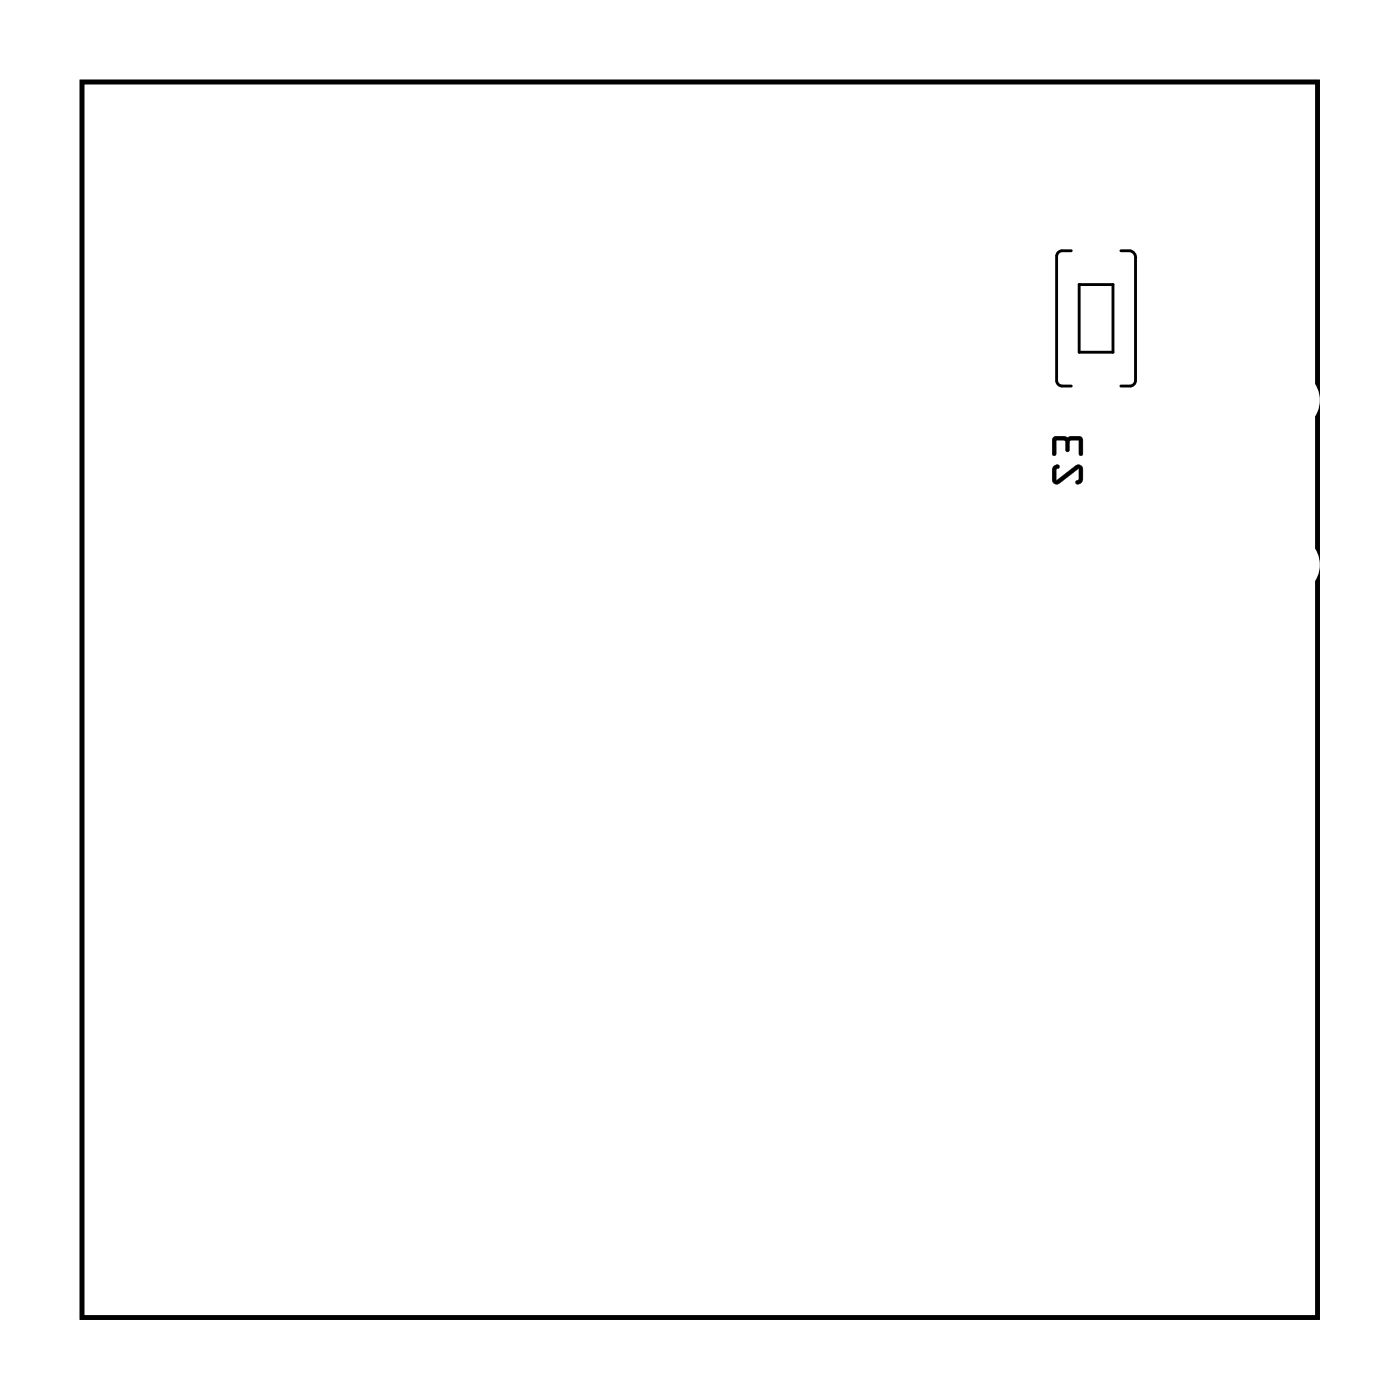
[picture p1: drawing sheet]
<svg xmlns="http://www.w3.org/2000/svg" width="62mm" height="62mm" viewBox="0 0 62 62" stroke-linecap="round" stroke-linejoin="round" font-family="sans-serif">
<path d="M3.6 3.6h54.8v54.8h-54.8z" fill="none" stroke="#000" stroke-width=".2"/>
<g fill="#000">
<path d="M3.6 3.6v54.8h54.8v-54.8zM3.6 3.6h54.8v54.8h-54.8z"/>
<path d="M46.7 20.7l.2-.1 .1 .1-.2 .1 .1 .5 .8-.6 .2-.1 .1 .2v.5l-.1 .2-.2-.1 .1-.2v-.4l-.8 .6-.2 .1-.1-.2zM46.7 19.4h1.2l.1 .1v.7h-.1l-.1-.7h-.3l-.1 .5h-.1l-.1-.5h-.4v.6l-.1 .1z"/>
<path d="M46.7 20.7l.2-.1a.13 .13 0 0 1 .1 .1 .13 .13 0 0 1-.2 .1l.1 .5 .8-.7a.21 .21 0 0 1 .2 0 .21 .21 0 0 1 .1 .2v.5l-.2 .2a.13 .13 0 0 1-.1-.2 .13 .13 0 0 1 .1-.1v-.4l-.8 .6a.21 .21 0 0 1-.3-.1zM46.7 20.7v.6a.2 .2 0 0 0 .3 .1l.8-.6 .1 .4-.2 .2h.2l.1-.7-.2-.1-.9 .7-.1-.5 .2-.1zM46.7 19.4h1.2l.1 .1v.6a.1 .1 0 0 1-.1 .1 .1 .1 0 0 1-.1-.1v-.6l-.3 .1-.1 .4a.1 .1 0 0 1-.1 .1 .1 .1 0 0 1-.1-.1v-.4l-.4-.1v.6a.1 .1 0 0 1 0 .1 .1 .1 0 0 1-.1-.1zM46.7 19.4v.8l.1-.1v-.6h.4l.1 .5h.1l.1-.5h.4v.7h.1v-.7l-.1-.1z"/>
</g>
<path d="M47.5 11.1h-.4l-.2 .1v.2v5.5v.1l.2 .1h.4M47.9 12.6h1.5v3h-1.5zM49.7 11.1l.6 .1 .1 .3v5.4l-.1 .1-.2 .1h-.4" fill="none" stroke="#000" stroke-width=".13"/>
<circle cx="52.9" cy="25" r=".9" fill="#fff"/>
<circle cx="52.9" cy="25" r=".9" fill="none" stroke="#fff" stroke-width=".55"/>
<circle cx="52.9" cy="17.7" r=".9" fill="#fff"/>
<circle cx="52.9" cy="17.7" r=".9" fill="none" stroke="#fff" stroke-width=".55"/>
<path d="M24.4 13.7h1.4v1.4h-1.4z" fill="#fff"/>
<path d="M24.4 13.7h1.4v1.4h-1.4z" fill="none" stroke="#fff" stroke-width=".69" stroke-linecap="butt"/>
<circle cx="22.6" cy="14.4" r=".72" fill="#fff"/>
<circle cx="22.6" cy="14.4" r=".72" fill="none" stroke="#fff" stroke-width=".69" stroke-linecap="butt"/>
<circle cx="22.6" cy="17" r=".72" fill="#fff"/>
<circle cx="22.6" cy="17" r=".72" fill="none" stroke="#fff" stroke-width=".69" stroke-linecap="butt"/>
<circle cx="22.6" cy="19.5" r=".72" fill="#fff"/>
<circle cx="22.6" cy="19.5" r=".72" fill="none" stroke="#fff" stroke-width=".69" stroke-linecap="butt"/>
<circle cx="22.6" cy="22" r=".72" fill="#fff"/>
<circle cx="22.6" cy="22" r=".72" fill="none" stroke="#fff" stroke-width=".69" stroke-linecap="butt"/>
<circle cx="25.1" cy="14.4" r=".72" fill="#fff"/>
<circle cx="25.1" cy="14.4" r=".72" fill="none" stroke="#fff" stroke-width=".69" stroke-linecap="butt"/>
<circle cx="25.1" cy="17" r=".72" fill="#fff"/>
<circle cx="25.1" cy="17" r=".72" fill="none" stroke="#fff" stroke-width=".69" stroke-linecap="butt"/>
<circle cx="25.1" cy="19.5" r=".72" fill="#fff"/>
<circle cx="25.1" cy="19.5" r=".72" fill="none" stroke="#fff" stroke-width=".69" stroke-linecap="butt"/>
<circle cx="25.1" cy="22" r=".72" fill="#fff"/>
<circle cx="25.1" cy="22" r=".72" fill="none" stroke="#fff" stroke-width=".69" stroke-linecap="butt"/>
<circle cx="19.1" cy="27.4" r=".35" fill="#fff"/>
<circle cx="19.1" cy="27.4" r=".35" fill="none" stroke="#fff" stroke-width=".55"/>
<circle cx="21" cy="25.8" r=".35" fill="#fff"/>
<circle cx="21" cy="25.8" r=".35" fill="none" stroke="#fff" stroke-width=".55"/>
<circle cx="44.5" cy="15.6" r=".6" fill="#fff"/>
<circle cx="44.5" cy="15.6" r=".6" fill="none" stroke="#fff" stroke-width=".65" stroke-linecap="butt"/>
<path d="M43.9 15h1.2v1.2h-1.2z" fill="#fff"/>
<path d="M43.9 15h1.2v1.2h-1.2z" fill="none" stroke="#fff" stroke-width=".65" stroke-linecap="butt"/>
<circle cx="44.5" cy="13.1" r=".6" fill="#fff"/>
<circle cx="44.5" cy="13.1" r=".6" fill="none" stroke="#fff" stroke-width=".65" stroke-linecap="butt"/>
<circle cx="33.7" cy="15.6" r=".6" fill="#fff"/>
<circle cx="33.7" cy="15.6" r=".6" fill="none" stroke="#fff" stroke-width=".65" stroke-linecap="butt"/>
<path d="M33.1 15h1.2v1.2h-1.2z" fill="#fff"/>
<path d="M33.1 15h1.2v1.2h-1.2z" fill="none" stroke="#fff" stroke-width=".65" stroke-linecap="butt"/>
<circle cx="33.7" cy="13.1" r=".6" fill="#fff"/>
<circle cx="33.7" cy="13.1" r=".6" fill="none" stroke="#fff" stroke-width=".65" stroke-linecap="butt"/>
<circle cx="56.2" cy="31.2" r="1.5" fill="#fff"/>
<circle cx="56.2" cy="31.2" r="1.5" fill="none" stroke="#fff" stroke-width=".25"/>
<circle cx="52.1" cy="19.8" r=".53" fill="#fff"/>
<circle cx="52.1" cy="19.8" r=".53" fill="none" stroke="#fff" stroke-width=".51"/>
<circle cx="52.1" cy="21.4" r=".53" fill="#fff"/>
<circle cx="52.1" cy="21.4" r=".53" fill="none" stroke="#fff" stroke-width=".51"/>
<circle cx="52.1" cy="23" r=".53" fill="#fff"/>
<circle cx="52.1" cy="23" r=".53" fill="none" stroke="#fff" stroke-width=".51"/>
<circle cx="53.3" cy="20.6" r=".53" fill="#fff"/>
<circle cx="53.3" cy="20.6" r=".53" fill="none" stroke="#fff" stroke-width=".51"/>
<circle cx="53.3" cy="22.2" r=".53" fill="#fff"/>
<circle cx="53.3" cy="22.2" r=".53" fill="none" stroke="#fff" stroke-width=".51"/>
<circle cx="57.2" cy="25" r="1.08" fill="#fff"/>
<circle cx="57.2" cy="25" r="1.08" fill="none" stroke="#fff" stroke-width=".51"/>
<circle cx="57.2" cy="17.7" r="1.08" fill="#fff"/>
<circle cx="57.2" cy="17.7" r="1.08" fill="none" stroke="#fff" stroke-width=".51"/>
<circle cx="22.9" cy="43" r=".35" fill="#fff"/>
<circle cx="22.9" cy="43" r=".35" fill="none" stroke="#fff" stroke-width=".55"/>
<circle cx="44.2" cy="43.9" r=".35" fill="#fff"/>
<circle cx="44.2" cy="43.9" r=".35" fill="none" stroke="#fff" stroke-width=".55"/>
<circle cx="37.2" cy="47.8" r=".74" fill="#fff"/>
<circle cx="37.2" cy="47.8" r=".74" fill="none" stroke="#fff" stroke-width=".76" stroke-linecap="butt"/>
<circle cx="39.7" cy="47.8" r=".74" fill="#fff"/>
<circle cx="39.7" cy="47.8" r=".74" fill="none" stroke="#fff" stroke-width=".76" stroke-linecap="butt"/>
<circle cx="55.9" cy="38.2" r=".74" fill="#fff"/>
<circle cx="55.9" cy="38.2" r=".74" fill="none" stroke="#fff" stroke-width=".76" stroke-linecap="butt"/>
<circle cx="55.9" cy="40.8" r=".74" fill="#fff"/>
<circle cx="55.9" cy="40.8" r=".74" fill="none" stroke="#fff" stroke-width=".76" stroke-linecap="butt"/>
<circle cx="55.9" cy="43.3" r=".74" fill="#fff"/>
<circle cx="55.9" cy="43.3" r=".74" fill="none" stroke="#fff" stroke-width=".76" stroke-linecap="butt"/>
<circle cx="55.9" cy="45.8" r=".74" fill="#fff"/>
<circle cx="55.9" cy="45.8" r=".74" fill="none" stroke="#fff" stroke-width=".76" stroke-linecap="butt"/>
<circle cx="55.9" cy="48.4" r=".74" fill="#fff"/>
<circle cx="55.9" cy="48.4" r=".74" fill="none" stroke="#fff" stroke-width=".76" stroke-linecap="butt"/>
<circle cx="55.9" cy="50.9" r=".74" fill="#fff"/>
<circle cx="55.9" cy="50.9" r=".74" fill="none" stroke="#fff" stroke-width=".76" stroke-linecap="butt"/>
<path d="M47.8 16.1h1.6v2.3h-1.6z" fill="#fff"/>
<path d="M47.8 16.1h1.6v2.3h-1.6z" fill="none" stroke="#fff" stroke-width=".25"/>
<path d="M47.8 9.8h1.6v2.3h-1.6z" fill="#fff"/>
<path d="M47.8 9.8h1.6v2.3h-1.6z" fill="none" stroke="#fff" stroke-width=".25"/>
<circle cx="33.4" cy="32.5" r=".35" fill="#fff"/>
<circle cx="33.4" cy="32.5" r=".35" fill="none" stroke="#fff" stroke-width=".55"/>
<circle cx="33.3" cy="45.7" r=".35" fill="#fff"/>
<circle cx="33.3" cy="45.7" r=".35" fill="none" stroke="#fff" stroke-width=".55"/>
<circle cx="11.1" cy="42.7" r=".35" fill="#fff"/>
<circle cx="11.1" cy="42.7" r=".35" fill="none" stroke="#fff" stroke-width=".55"/>
<circle cx="30.2" cy="24.6" r=".35" fill="#fff"/>
<circle cx="30.2" cy="24.6" r=".35" fill="none" stroke="#fff" stroke-width=".55"/>
<circle cx="16.9" cy="48.1" r=".35" fill="#fff"/>
<circle cx="16.9" cy="48.1" r=".35" fill="none" stroke="#fff" stroke-width=".55"/>
<circle cx="28.3" cy="35.4" r=".35" fill="#fff"/>
<circle cx="28.3" cy="35.4" r=".35" fill="none" stroke="#fff" stroke-width=".55"/>
<circle cx="45.4" cy="24.9" r=".59" fill="#fff"/>
<circle cx="45.4" cy="24.9" r=".59" fill="none" stroke="#fff" stroke-width=".73" stroke-linecap="butt"/>
<circle cx="45.4" cy="22.4" r=".59" fill="#fff"/>
<circle cx="45.4" cy="22.4" r=".59" fill="none" stroke="#fff" stroke-width=".73" stroke-linecap="butt"/>
<path d="M44.6 21.5v1.7h1.7v-1.7zM45.1 22.4a.35 .35 0 0 1 .7 0 .35 .35 0 0 1-.7 0z" fill="#fff"/>
<g fill="none" stroke="#fff" stroke-width=".25">
<path d="M44.6 21.5h1.7v1.7h-1.7z"/>
<circle cx="45.4" cy="22.4" r=".35"/>
</g>
<circle cx="46.4" cy="34.1" r=".59" fill="#fff"/>
<circle cx="46.4" cy="34.1" r=".59" fill="none" stroke="#fff" stroke-width=".73" stroke-linecap="butt"/>
<circle cx="46.4" cy="31.6" r=".59" fill="#fff"/>
<circle cx="46.4" cy="31.6" r=".59" fill="none" stroke="#fff" stroke-width=".73" stroke-linecap="butt"/>
<path d="M45.6 30.7v1.7h1.6v-1.7zM46 31.6a.35 .35 0 0 1 .7 0 .35 .35 0 0 1-.7 0z" fill="#fff"/>
<g fill="none" stroke="#fff" stroke-width=".25">
<path d="M45.6 30.7h1.6v1.7h-1.6z"/>
<circle cx="46.4" cy="31.6" r=".35"/>
</g>
</svg>
